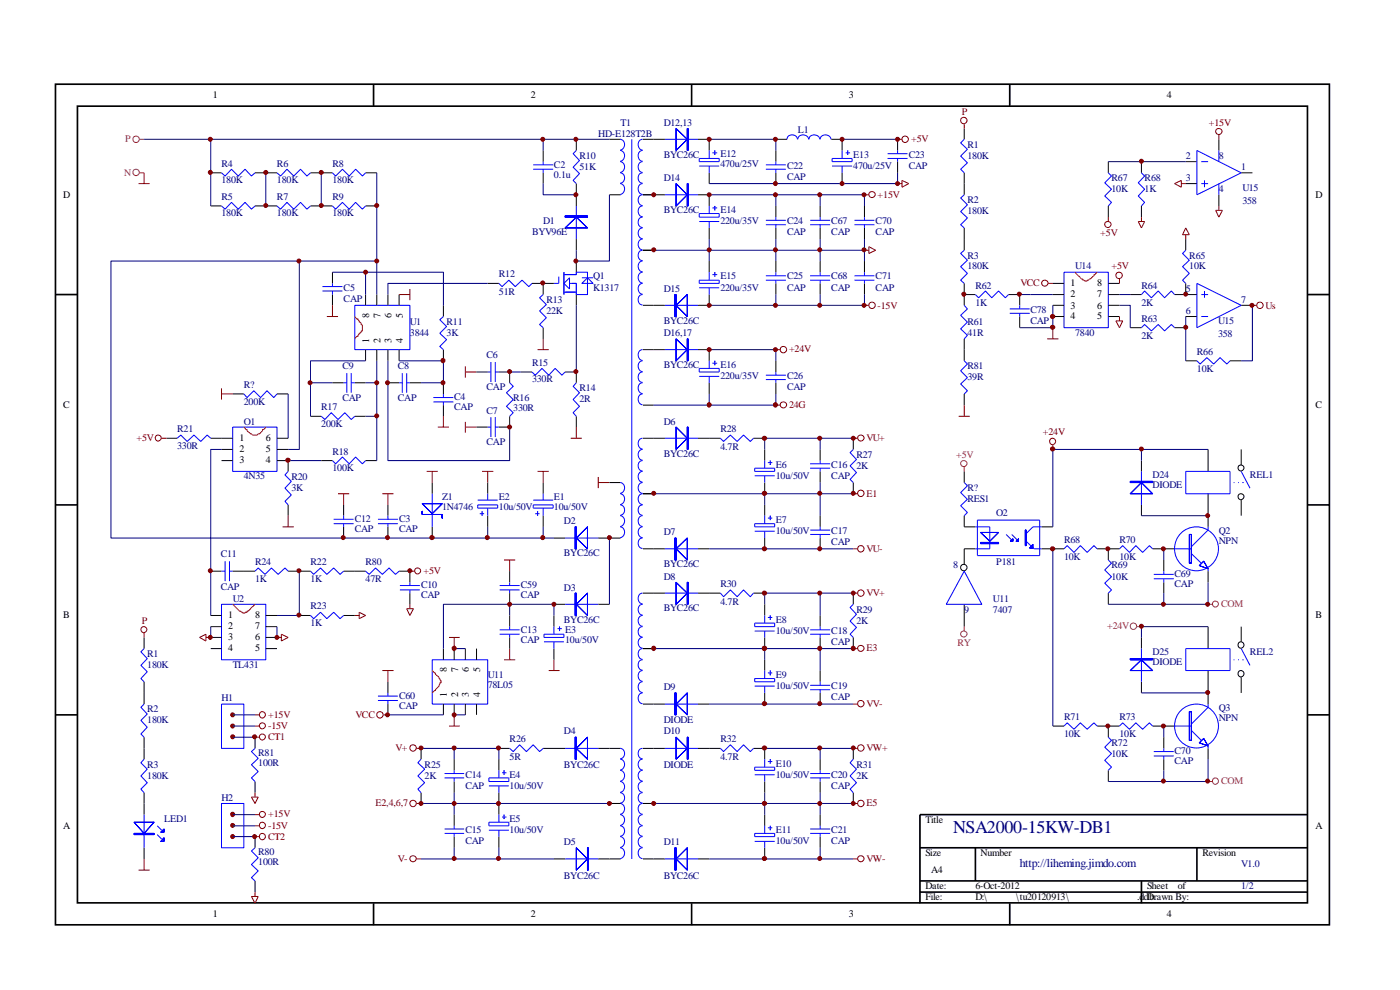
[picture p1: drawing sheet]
<svg xmlns="http://www.w3.org/2000/svg" width="297mm" height="210mm" viewBox="0 0 297 210" stroke-linecap="round" stroke-linejoin="round" font-family="sans-serif">
<defs><g id="words">
<text font-size="3.8" fill="#000080" x="202.2" y="176.6">NSA2000-15KW-DB1</text>
<text font-size="2.5" fill="#000080" x="216.3" y="183.9">http://liheming.jimdo.com</text>
<g font-size="2.1">
<text x="45.1" y="20.8">1</text>
<text x="112.6" y="20.8">2</text>
<text x="180.1" y="20.8">3</text>
<text x="247.6" y="20.8">4</text>
<text x="13.4" y="41.9">D</text>
<text x="279.1" y="41.9">D</text>
<text x="227.1" y="60.7">1</text>
<text x="227.1" y="63.1">2</text>
<text x="227.1" y="65.4">3</text>
<text x="232.7" y="65.4">6</text>
<text x="232.7" y="63.1">7</text>
<text x="232.7" y="60.7">8</text>
<text x="78.3" y="67.4" transform="rotate(-90 78.3 67.4)">8</text>
<text x="80.7" y="67.4" transform="rotate(-90 80.7 67.4)">7</text>
<text x="83.1" y="67.4" transform="rotate(-90 83.1 67.4)">6</text>
<text x="85.4" y="67.4" transform="rotate(-90 85.4 67.4)">5</text>
<text x="227.1" y="67.7">4</text>
<text x="232.7" y="67.7">5</text>
<text x="78.3" y="72.8" transform="rotate(-90 78.3 72.8)">1</text>
<text x="80.7" y="72.8" transform="rotate(-90 80.7 72.8)">2</text>
<text x="83.1" y="72.8" transform="rotate(-90 83.1 72.8)">3</text>
<text x="85.4" y="72.8" transform="rotate(-90 85.4 72.8)">4</text>
<text x="13.4" y="86.5">C</text>
<text x="279.1" y="86.5">C</text>
<text x="50.8" y="93.6">1</text>
<text x="50.8" y="95.9">2</text>
<text x="56.4" y="95.9">5</text>
<text x="56.4" y="93.6">6</text>
<text x="50.8" y="98.3">3</text>
<text x="56.4" y="98.3">4</text>
<text x="13.4" y="131.1">B</text>
<text x="48.4" y="131.1">1</text>
<text x="54.1" y="131.1">8</text>
<text x="279.1" y="131.1">B</text>
<text x="48.4" y="133.5">2</text>
<text x="48.4" y="135.8">3</text>
<text x="54.1" y="135.8">6</text>
<text x="54.1" y="133.5">7</text>
<text x="48.4" y="138.2">4</text>
<text x="54.1" y="138.2">5</text>
<text x="94.8" y="142.5" transform="rotate(-90 94.8 142.5)">8</text>
<text x="97.2" y="142.5" transform="rotate(-90 97.2 142.5)">7</text>
<text x="99.5" y="142.5" transform="rotate(-90 99.5 142.5)">6</text>
<text x="101.9" y="142.5" transform="rotate(-90 101.9 142.5)">5</text>
<text x="94.8" y="147.9" transform="rotate(-90 94.8 147.9)">1</text>
<text x="97.2" y="147.9" transform="rotate(-90 97.2 147.9)">2</text>
<text x="99.5" y="147.9" transform="rotate(-90 99.5 147.9)">3</text>
<text x="101.9" y="147.9" transform="rotate(-90 101.9 147.9)">4</text>
<text x="13.4" y="175.8">A</text>
<text x="196.3" y="174.6">Title</text>
<text x="279.1" y="175.8">A</text>
<text x="196.3" y="181.6">Size</text>
<text x="197.5" y="185.2">A4</text>
<text x="208" y="181.6">Number</text>
<text x="255.1" y="181.6">Revision</text>
<text x="196.3" y="188.6">Date:</text>
<text x="196.3" y="191">File:</text>
<text x="206.9" y="188.6">6-Oct-2012</text>
<text x="206.9" y="191">D:\</text>
<text x="215.6" y="191">\tu20120913\</text>
<text x="241.2" y="191">.ddDrawn By:</text>
<text x="243.3" y="188.6">Sheet</text>
<text x="243.8" y="191">b</text>
<text x="249.9" y="188.6">of</text>
<text x="45.1" y="194.6">1</text>
<text x="112.6" y="194.6">2</text>
<text x="180.1" y="194.6">3</text>
<text x="247.6" y="194.6">4</text>
</g>
<g font-size="2.1" fill="#000080">
<text x="126.9" y="29">HD-E128T2B</text>
<text x="131.7" y="26.7">T1</text>
<text x="140.8" y="26.7">D12,13</text>
<text x="169.2" y="28.1">L1</text>
<text x="47" y="35.4">R4</text>
<text x="58.8" y="35.4">R6</text>
<text x="70.5" y="35.4">R8</text>
<text x="117.5" y="35.6">C2</text>
<text x="122.9" y="33.7">R10</text>
<text x="140.8" y="33.4">BYC26C</text>
<text x="152.8" y="33.3">E12</text>
<text x="152.8" y="35.4">470u/25V</text>
<text x="167" y="35.8">C22</text>
<text x="181" y="33.4">E13</text>
<text x="181" y="35.8">470u/25V</text>
<text x="192.8" y="33.4">C23</text>
<text x="192.8" y="35.8">CAP</text>
<text x="205.2" y="31.3">R1</text>
<text x="205.2" y="33.7">180K</text>
<text x="251.5" y="33.7">2</text>
<text x="258.6" y="33.7">8</text>
<text x="47" y="38.9">180K</text>
<text x="58.8" y="38.9">180K</text>
<text x="70.5" y="38.9">180K</text>
<text x="117.5" y="37.7">0.1u</text>
<text x="122.9" y="36.1">51K</text>
<text x="140.8" y="38.4">D14</text>
<text x="167" y="38.2">CAP</text>
<text x="235.8" y="38.4">R67</text>
<text x="235.8" y="40.7">10K</text>
<text x="242.8" y="38.4">R68</text>
<text x="242.8" y="40.7">1K</text>
<text x="251.5" y="38.4">3</text>
<text x="258.6" y="40.7">4</text>
<text x="263.3" y="36.1">1</text>
<text x="263.6" y="40.6">U15</text>
<text x="47" y="42.4">R5</text>
<text x="47" y="45.9">180K</text>
<text x="58.8" y="42.4">R7</text>
<text x="58.8" y="45.9">180K</text>
<text x="70.5" y="42.4">R9</text>
<text x="70.5" y="45.9">180K</text>
<text x="115.2" y="47.6">D1</text>
<text x="140.8" y="45.2">BYC26C</text>
<text x="152.8" y="45.2">E14</text>
<text x="152.8" y="47.6">220u/35V</text>
<text x="167" y="47.6">C24</text>
<text x="176.4" y="47.6">C67</text>
<text x="185.8" y="47.6">C70</text>
<text x="205.2" y="43.1">R2</text>
<text x="205.2" y="45.5">180K</text>
<text x="263.6" y="43.3">358</text>
<text x="112.9" y="49.9">BYV96E</text>
<text x="167" y="49.9">CAP</text>
<text x="176.4" y="49.9">CAP</text>
<text x="185.8" y="49.9">CAP</text>
<text x="105.8" y="58.8">R12</text>
<text x="125.8" y="59.3">Q1</text>
<text x="152.8" y="59.3">E15</text>
<text x="167" y="59.3">C25</text>
<text x="176.4" y="59.3">C68</text>
<text x="185.8" y="59.3">C71</text>
<text x="205.2" y="54.9">R3</text>
<text x="205.2" y="57.1">180K</text>
<text x="228.1" y="57.1">U14</text>
<text x="252.3" y="54.9">R65</text>
<text x="252.3" y="57.1">10K</text>
<text x="72.9" y="61.6">C5</text>
<text x="72.9" y="64">CAP</text>
<text x="105.8" y="62.6">51R</text>
<text x="115.9" y="64.3">R13</text>
<text x="125.8" y="61.6">K1317</text>
<text x="140.8" y="61.9">D15</text>
<text x="152.8" y="61.6">220u/35V</text>
<text x="167" y="61.6">CAP</text>
<text x="176.4" y="61.6">CAP</text>
<text x="185.8" y="61.6">CAP</text>
<text x="206.9" y="61.2">R62</text>
<text x="206.9" y="64.9">1K</text>
<text x="242.1" y="61.2">R64</text>
<text x="242.1" y="64.9">2K</text>
<text x="251.5" y="61.9">5</text>
<text x="263.3" y="64.3">7</text>
<text x="87" y="68.9">U1</text>
<text x="87" y="71.3">3844</text>
<text x="94.7" y="68.9">R11</text>
<text x="94.7" y="71.3">3K</text>
<text x="115.9" y="66.5">22K</text>
<text x="140.8" y="68.7">BYC26C</text>
<text x="140.8" y="71.3">D16,17</text>
<text x="205.2" y="68.9">R61</text>
<text x="205.2" y="71.3">41R</text>
<text x="218.6" y="66.4">C78</text>
<text x="218.6" y="68.7">CAP</text>
<text x="228.1" y="71.3">7840</text>
<text x="242.1" y="68.2">R63</text>
<text x="242.1" y="72">2K</text>
<text x="251.5" y="66.5">6</text>
<text x="258.4" y="68.7">U15</text>
<text x="258.4" y="71.5">358</text>
<text x="103.2" y="75.9">C6</text>
<text x="112.9" y="77.6">R15</text>
<text x="253.9" y="75.3">R66</text>
<text x="51.7" y="82.3">R?</text>
<text x="72.6" y="78.3">C9</text>
<text x="84.4" y="78.3">C8</text>
<text x="103.2" y="82.8">CAP</text>
<text x="112.9" y="81.1">330R</text>
<text x="122.9" y="83">R14</text>
<text x="140.8" y="78.1">BYC26C</text>
<text x="152.8" y="78.1">E16</text>
<text x="152.8" y="80.4">220u/35V</text>
<text x="167" y="80.4">C26</text>
<text x="167" y="82.8">CAP</text>
<text x="205.2" y="78.3">R81</text>
<text x="205.2" y="80.7">39R</text>
<text x="253.9" y="79">10K</text>
<text x="51.7" y="85.9">200K</text>
<text x="68.2" y="87">R17</text>
<text x="72.6" y="85.1">CAP</text>
<text x="84.4" y="85.1">CAP</text>
<text x="96.4" y="84.9">C4</text>
<text x="96.4" y="87">CAP</text>
<text x="103.2" y="87.7">C7</text>
<text x="108.9" y="85.1">R16</text>
<text x="108.9" y="87.2">330R</text>
<text x="122.9" y="85.3">2R</text>
<text x="37.6" y="91.7">R21</text>
<text x="37.6" y="95.2">330R</text>
<text x="51.7" y="90.1">O1</text>
<text x="68.2" y="90.5">200K</text>
<text x="103.2" y="94.5">CAP</text>
<text x="140.8" y="90.1">D6</text>
<text x="152.8" y="91.7">R28</text>
<text x="152.8" y="95.4">4.7R</text>
<text x="51.7" y="101.6">4N35</text>
<text x="61.8" y="101.8">R20</text>
<text x="70.5" y="96.4">R18</text>
<text x="70.5" y="99.9">100K</text>
<text x="140.8" y="96.9">BYC26C</text>
<text x="164.6" y="99.2">E6</text>
<text x="164.6" y="101.6">10u/50V</text>
<text x="176.4" y="99.2">C16</text>
<text x="176.4" y="101.6">CAP</text>
<text x="181.7" y="97.1">R27</text>
<text x="181.7" y="99.5">2K</text>
<text x="244.5" y="101.3">D24</text>
<text x="265.2" y="101.3">REL1</text>
<text x="61.8" y="104.1">3K</text>
<text x="93.8" y="106">Z1</text>
<text x="105.8" y="106">E2</text>
<text x="117.5" y="106">E1</text>
<text x="205.2" y="104.1">R?</text>
<text x="205.2" y="106.5">RES1</text>
<text x="244.5" y="103.5">DIODE</text>
<text x="75.3" y="110.7">C12</text>
<text x="75.3" y="112.9">CAP</text>
<text x="84.7" y="110.7">C3</text>
<text x="84.7" y="112.9">CAP</text>
<text x="93.8" y="108.1">1N4746</text>
<text x="105.8" y="108.1">10u/50V</text>
<text x="117.5" y="108.1">10u/50V</text>
<text x="119.6" y="111.2">D2</text>
<text x="140.8" y="113.5">D7</text>
<text x="164.6" y="110.9">E7</text>
<text x="164.6" y="113.3">10u/50V</text>
<text x="176.4" y="113.3">C17</text>
<text x="211.3" y="109.6">O2</text>
<text x="258.6" y="113.3">Q2</text>
<text x="46.8" y="118.2">C11</text>
<text x="54.1" y="119.9">R24</text>
<text x="65.9" y="119.9">R22</text>
<text x="77.6" y="119.9">R80</text>
<text x="119.6" y="118">BYC26C</text>
<text x="176.4" y="115.7">CAP</text>
<text x="211.3" y="119.9">P181</text>
<text x="225.7" y="115.1">R68</text>
<text x="225.7" y="118.7">10K</text>
<text x="237.5" y="115.1">R70</text>
<text x="237.5" y="118.7">10K</text>
<text x="258.6" y="115.4">NPN</text>
<text x="46.8" y="125.1">CAP</text>
<text x="54.1" y="123.4">1K</text>
<text x="65.9" y="123.4">1K</text>
<text x="77.6" y="123.4">47R</text>
<text x="89.3" y="124.8">C10</text>
<text x="110.5" y="124.8">C59</text>
<text x="119.6" y="125.3">D3</text>
<text x="140.8" y="120.3">BYC26C</text>
<text x="140.8" y="122.9">D8</text>
<text x="152.8" y="124.5">R30</text>
<text x="202.2" y="120.6">8</text>
<text x="235.8" y="120.6">R69</text>
<text x="235.8" y="122.9">10K</text>
<text x="249.2" y="122.4">C69</text>
<text x="249.2" y="124.5">CAP</text>
<text x="49.4" y="127.6">U2</text>
<text x="65.9" y="129.3">R23</text>
<text x="89.3" y="126.9">CAP</text>
<text x="110.5" y="126.9">CAP</text>
<text x="140.8" y="129.7">BYC26C</text>
<text x="152.8" y="128.4">4.7R</text>
<text x="181.7" y="130">R29</text>
<text x="204.6" y="130">9</text>
<text x="210.7" y="127.6">U11</text>
<text x="210.7" y="130">7407</text>
<text x="65.9" y="132.8">1K</text>
<text x="110.5" y="134.2">C13</text>
<text x="110.5" y="136.3">CAP</text>
<text x="119.6" y="132.1">BYC26C</text>
<text x="119.9" y="134.2">E3</text>
<text x="119.9" y="136.3">10u/50V</text>
<text x="164.6" y="132.1">E8</text>
<text x="164.6" y="134.5">10u/50V</text>
<text x="176.4" y="134.5">C18</text>
<text x="176.4" y="136.8">CAP</text>
<text x="181.7" y="132.3">2K</text>
<text x="31.2" y="139.4">R1</text>
<text x="31.2" y="141.7">180K</text>
<text x="49.4" y="141.7">TL431</text>
<text x="103.5" y="143.8">U11</text>
<text x="164.6" y="143.8">E9</text>
<text x="244.5" y="138.9">D25</text>
<text x="244.5" y="141">DIODE</text>
<text x="265.2" y="138.9">REL2</text>
<text x="47" y="148.8">H1</text>
<text x="84.7" y="148.3">C60</text>
<text x="103.5" y="146">78L05</text>
<text x="140.8" y="146.4">D9</text>
<text x="164.6" y="146.1">10u/50V</text>
<text x="176.4" y="146.1">C19</text>
<text x="176.4" y="148.5">CAP</text>
<text x="31.2" y="151.1">R2</text>
<text x="31.2" y="153.4">180K</text>
<text x="84.7" y="150.4">CAP</text>
<text x="119.6" y="155.8">D4</text>
<text x="140.8" y="153.4">DIODE</text>
<text x="140.8" y="155.8">D10</text>
<text x="225.7" y="152.7">R71</text>
<text x="237.5" y="152.7">R73</text>
<text x="258.6" y="150.9">Q3</text>
<text x="258.6" y="153">NPN</text>
<text x="54.8" y="160.3">R81</text>
<text x="108.1" y="157.5">R26</text>
<text x="108.1" y="161.2">5R</text>
<text x="152.8" y="157.5">R32</text>
<text x="152.8" y="161.2">4.7R</text>
<text x="225.7" y="156.3">10K</text>
<text x="235.8" y="158.2">R72</text>
<text x="235.8" y="160.5">10K</text>
<text x="237.5" y="156.3">10K</text>
<text x="249.2" y="160">C70</text>
<text x="31.2" y="162.8">R3</text>
<text x="31.2" y="165.2">180K</text>
<text x="54.8" y="162.4">100R</text>
<text x="90.1" y="162.8">R25</text>
<text x="90.1" y="165.2">2K</text>
<text x="98.7" y="164.9">C14</text>
<text x="98.7" y="167.3">CAP</text>
<text x="108.1" y="164.9">E4</text>
<text x="108.1" y="167.3">10u/50V</text>
<text x="119.6" y="162.8">BYC26C</text>
<text x="140.8" y="162.8">DIODE</text>
<text x="164.6" y="162.6">E10</text>
<text x="164.6" y="164.9">10u/50V</text>
<text x="176.4" y="164.9">C20</text>
<text x="176.4" y="167.3">CAP</text>
<text x="181.7" y="162.8">R31</text>
<text x="181.7" y="165.2">2K</text>
<text x="249.2" y="162.1">CAP</text>
<text x="47" y="169.9">H2</text>
<text x="34.8" y="174.3">LED1</text>
<text x="98.7" y="176.7">C15</text>
<text x="98.7" y="179.1">CAP</text>
<text x="108.1" y="174.3">E5</text>
<text x="108.1" y="176.7">10u/50V</text>
<text x="119.6" y="179.2">D5</text>
<text x="140.8" y="179.2">D11</text>
<text x="164.6" y="176.7">E11</text>
<text x="164.6" y="179.1">10u/50V</text>
<text x="176.4" y="176.7">C21</text>
<text x="176.4" y="179.1">CAP</text>
<text x="54.8" y="181.4">R80</text>
<text x="54.8" y="183.5">100R</text>
<text x="263.3" y="184">V1.0</text>
<text x="119.6" y="186.4">BYC26C</text>
<text x="140.8" y="186.4">BYC26C</text>
<text x="263.3" y="188.6">1/2</text>
</g>
<g font-size="2.1" fill="#800000">
<text x="204" y="24.3">P</text>
<text x="256.5" y="26.7">+15V</text>
<text x="193.3" y="30.2">+5V</text>
<text x="186.2" y="41.9">+15V</text>
<text x="233.4" y="50.1">+5V</text>
<text x="235.8" y="57.1">+5V</text>
<text x="186.2" y="65.4">-15V</text>
<text x="216.5" y="60.7">VCC</text>
<text x="268.5" y="65.4">Us</text>
<text x="167.4" y="74.8">+24V</text>
<text x="167.4" y="86.5">24G</text>
<text x="29" y="93.6">+5V</text>
<text x="183.8" y="93.6">VU+</text>
<text x="221.2" y="92.4">+24V</text>
<text x="183.8" y="105.3">E1</text>
<text x="183.8" y="117.1">VU-</text>
<text x="89.8" y="121.8">+5V</text>
<text x="183.8" y="126.5">VV+</text>
<text x="30.1" y="132.3">P</text>
<text x="183.8" y="138.2">E3</text>
<text x="183.8" y="149.9">VV-</text>
<text x="56.9" y="152.3">+15V</text>
<text x="56.9" y="154.6">-15V</text>
<text x="75.4" y="152.3">VCC</text>
<text x="56.9" y="157">CT1</text>
<text x="83.9" y="159.3">V+</text>
<text x="183.8" y="159.3">VW+</text>
<text x="56.9" y="173.4">+15V</text>
<text x="79.7" y="171">E2,4,6,7</text>
<text x="183.8" y="171">E5</text>
<text x="56.9" y="175.8">-15V</text>
<text x="56.9" y="178.1">CT2</text>
<text x="84.4" y="182.8">V-</text>
<text x="183.8" y="182.8">VW-</text>
</g>
<g font-size="2.1" fill="#a1006a">
<text x="26.6" y="30.2">P</text>
<text x="26.3" y="37.3">N</text>
<text x="202.9" y="97.1">+5V</text>
<text x="259.1" y="128.8">COM</text>
<text x="203.1" y="137">RY</text>
<text x="234.9" y="133.5">+24V</text>
<text x="259.1" y="166.4">COM</text>
</g>
</g></defs>
<g fill="none" stroke="#000" stroke-width=".35">
<path d="M11.8 17.9h270.2v178.3h-270.2zM79.2 17.9v4.6M146.7 17.9v4.6M214.2 17.9v4.6M16.4 22.5h261v169h-261zM11.8 62.5h4.6M277.5 62.5h4.6M11.8 107.1h4.6M277.5 107.1h4.6M11.8 151.6h4.6M277.5 151.6h4.6M195.2 179.8h82.3"/>
<path d="M206.9 179.8v7.1M253.9 179.8v7.1M277.5 172.8h-82.3v18.8M79.2 191.6v4.7M146.7 191.6v4.7M195.2 186.9h82.3M195.2 189.2h82.3M214.2 191.6v4.7M242.1 186.9v4.7"/>
</g>
<g fill="none" stroke="#000" stroke-width=".21">
<path d="M44.7 36.7h2.3M54.1 36.7h4.7M65.9 36.7h4.6M77.6 36.7h2.3M115.2 31.9v2.4M115.2 36.7v2.2M122.3 29.5v2.4M122.3 38.9v4.8M129.3 29.5h2.4M136.4 29.5h4.7M148.1 29.5h2.4v2.4M150.5 36.7v2.2"/>
<path d="M164.6 29.5h2.4M164.6 31.9v2.4M164.6 36.7v2.2M176.4 29.5h2.2v2.4M178.6 36.7v2.2M190.4 29.5v2.4M190.4 34.3v2.4M204.6 27.3v2.2M204.6 36.7v4.6M235.1 34.3v2.4M242.1 34.3v2.4M251.5 34.3h2.4"/>
<path d="M251.5 38.9h2.4M258.6 29.5v2.4M263.3 36.7h2.4M44.7 43.7h2.3M54.1 43.7h4.7M65.9 43.7h4.6M70.5 57.7v2.4M77.6 43.7h2.3M122.3 50.7v2.4M122.3 55.4v2.3M129.3 41.3h2.4M136.4 41.3h4.7"/>
<path d="M136.4 53.1h2.3M148.1 41.3h2.4v2.4M150.5 48.3v2.4M150.5 55.4v2.3M164.6 43.7v2.4M164.6 48.3v2.4M164.6 55.4v2.3M174 43.7v2.4M174 48.3v2.4M174 55.4v2.3M183.4 43.7v2.4M183.4 48.3v2.4"/>
<path d="M183.4 55.4v2.3M204.6 48.3v4.8M235.1 43.7v2.4M242.1 43.7v2.4M251.5 50.7v2.4M258.6 41.3v2.4M70.5 62.5v2.3M77.6 62.5v2.3M77.6 74.2v2.3M79.9 62.5v2.3M79.9 74.2v2.3M82.3 62.5v2.3"/>
<path d="M82.3 74.2v2.3M84.7 62.5v2.3M84.7 74.2v2.3M94.1 64.8v2.3M94.1 74.2v2.3M101.1 78.9h2.4M103.5 60.1h2.3M105.8 78.9h2.3v2.3M110.5 78.9h2.4M112.9 60.1h4.6M115.2 60.1v2.4M115.2 69.5v2.4"/>
<path d="M119.9 78.9h2.4v2.3M122.3 62.5v2.3M136.4 64.8h4.7M136.4 74.2h4.7M148.1 74.2h2.4v2.3M150.5 62.5v2.3h-2.4M164.6 60.1v2.4M164.6 76.5v2.4M174 60.1v2.4M183.4 60.1v2.4M204.6 62.5h2.3M204.6 60.1v4.7"/>
<path d="M204.6 71.9v4.6M214 62.5h2.3v2.3M216.3 67.1v2.4M223.4 64.8h2.3M223.4 60.1h2.3M223.4 62.5h2.3M223.4 67.1h2.3M235.1 64.8h2.4M235.1 60.1h2.4M235.1 62.5h2.4M235.1 67.1h2.4M239.8 62.5h2.3"/>
<path d="M239.8 69.5h2.3M249.2 62.5h4.7M249.2 69.5h2.3M251.5 67.1h2.4M251.5 60.1v2.4M251.5 76.5h2.4M260.9 76.5h2.4M263.3 64.8h2.4M35.3 93h2.3M44.7 93h4.7M47 97.7h2.4M47 95.3h2.4"/>
<path d="M49.4 83.6h2.3M58.8 93h2.3M58.8 97.7h2.3v2.3M58.8 83.6h2.3M58.8 95.3h2.3M65.9 88.3h2.3M68.2 97.7h2.3M70.5 81.2h2.4M75.3 88.3h2.3M75.3 81.2h2.3M77.6 97.7h2.3M82.3 81.2h2.4"/>
<path d="M87 81.2h2.3M94.1 81.2v2.4M94.1 85.9v2.4M101.1 90.6h2.4M108.1 88.3v2.3h-2.3M122.3 88.3v2.3M136.4 85.9h2.3M136.4 93h4.7M148.1 93h4.7M150.5 81.2v2.4M159.9 93h2.3M162.2 95.3v2.4"/>
<path d="M164.6 81.2v2.4M174 95.3v2.4M174 100v2.4M181 93v2.3M204.6 83.6v2.3M204.6 100v2.4M242.1 97.7v2.3M256.3 95.3v4.7M263.3 95.3v3.3M61.1 107.1v2.3M72.9 107.1v2.3M72.9 111.8v2.3"/>
<path d="M82.3 107.1v2.3M82.3 111.8v2.3M91.7 102.4v2.3M91.7 111.8v2.3M103.5 102.4v2.3M103.5 109.4v2.4M115.2 102.4v2.3M115.2 109.4v2.4M117.5 114.1h2.4M126.9 114.1h4.8M129.3 102.4h2.4M136.4 104.7h2.3"/>
<path d="M136.4 116.4h4.7M148.1 116.4h2.4M162.2 102.4v2.3M162.2 107.1v2.3M162.2 114.1v2.3M174 109.4v2.4M174 114.1v2.3M181 102.4v2.3M204.6 109.4v2.4h2.3M206.9 116.4h-2.3v3.3M221 116.4h4.7M221 111.8h2.4"/>
<path d="M232.7 116.4h4.8M235.1 116.4v2.4M242.1 107.1v2.3M244.5 116.4h4.7M246.9 118.8v2.4M256.3 104.7v7.1M263.3 106.1v3.3M30.6 135.2v2.4M44.7 137.6h2.3M44.7 121.2h2.3M44.7 130.6h2.3M44.7 132.9h2.3"/>
<path d="M44.7 135.2h2.3M49.4 121.2h4.7M56.4 137.6h2.4M56.4 130.6h2.4M56.4 132.9h2.4M56.4 135.2h2.4M61.1 121.2h4.8M63.5 130.6h2.4M72.9 121.2h4.7M72.9 130.6h2.4M84.7 121.2h2.3v2.3M87 125.8v2.4"/>
<path d="M94.1 137.6v2.4M96.4 137.6v2.4M98.7 137.6v2.4M101.1 137.6v2.4M108.1 121.2v2.3M108.1 125.8v2.4M108.1 130.6v2.3M108.1 135.2v2.4M117.5 128.2h2.4M117.5 130.6v2.3M117.5 137.6v2.4M126.9 128.2h2.4"/>
<path d="M136.4 137.6h2.3M136.4 125.8h4.7M148.1 125.8h4.7M159.9 125.8h2.3M162.2 128.2v2.4M162.2 135.2v2.4M162.2 140v2.2M174 130.6v2.3M174 135.2v2.4M181 125.8v2.4M181 135.2v2.4M204.6 128.2v4.7"/>
<path d="M235.1 125.8v2.4M242.1 135.2v2.4M246.9 123.5v2.3M256.3 121.2v2.3M256.3 132.9v4.7M263.3 132.9v3.2M30.6 144.6v4.8M30.6 156.4v4.6M54.1 156.4v2.3M82.3 144.6v2.4M82.3 149.4v2.2M89.3 158.7v2.3"/>
<path d="M94.1 149.4v2.2M96.4 149.4v2.2M98.7 149.4v2.2M101.1 149.4v2.2M105.8 158.7h2.3M115.2 158.7h4.7M126.9 158.7h4.8M136.4 149.4h4.7M136.4 158.7h4.7M148.1 149.4h2.4M148.1 158.7h4.7M159.9 158.7h2.3v2.3"/>
<path d="M162.2 147v2.4M174 142.2v2.4M174 147v2.4M181 158.7v2.3M223.4 154h2.3M232.7 154h4.8M235.1 154v2.4M242.1 144.6v2.4M244.5 154h4.7M246.9 156.4v2.3M256.3 142.2v7.2M256.3 158.7v2.3"/>
<path d="M263.3 143.7v3.3M30.6 168.1v4.7M30.6 179.8v2.4M54.1 165.8v2.3M54.1 177.5v2.3M89.3 168.1v2.3M96.4 161v2.4M96.4 165.8v2.3M96.4 172.8v2.4M96.4 177.5v2.3M105.8 161v2.4M105.8 168.1v4.7"/>
<path d="M105.8 177.5v2.3M129.3 170.4h2.4M136.4 170.4h2.3M162.2 165.8v2.3M162.2 172.8v2.4M162.2 179.8v2.4M174 161v2.4M174 165.8v2.3M174 172.8v2.4M174 177.5v2.3M181 168.1v2.3M235.1 163.4v2.4"/>
<path d="M246.9 161v2.4M54.1 186.9v2.3M117.5 182.2h2.4M126.9 182.2h4.8M136.4 182.2h4.7M148.1 182.2h2.4"/>
<circle cx="263.3" cy="99.3" r=".64"/>
<circle cx="263.3" cy="105.4" r=".64"/>
<circle cx="204.5" cy="120.4" r=".68"/>
<circle cx="263.2" cy="136.8" r=".66"/>
<circle cx="263.2" cy="142.9" r=".66"/>
</g>
<g fill="none" stroke="#00f" stroke-width=".21">
<path d="M47 36.7l.8 .6 1.3-1.4 1.4 1.4 1.5-1.4 1.3 1.4 .8-.6M58.8 36.7l.7 .6 1.4-1.4 1.4 1.4 1.5-1.4 1.3 1.4 .8-.6M70.5 36.7l.7 .6 1.4-1.4 1.5 1.4 1.3-1.4 1.5 1.4 .7-.6M113.1 35h4.2M113.1 35.9h4.2M115.2 34.3v.7M115.2 35.9v.8M122.3 31.9l-.7 .7 1.3 1.4-1.3 1.5 1.3 1.3-1.3 1.5 .7 .6M131.6 31.9a1.17 1.17 0 0 1 .9 1.2 1.17 1.17 0 0 1-.9 1.1M131.6 34.3a1.17 1.17 0 0 1 .9 1.1 1.17 1.17 0 0 1-.9 1.2M131.6 36.7a1.11 1.11 0 0 1 .9 1.1 1.11 1.11 0 0 1-.9 1.1M131.6 29.5a1.17 1.17 0 0 1 .9 1.2 1.17 1.17 0 0 1-.9 1.1"/>
<path d="M131.6 38.9a1.17 1.17 0 0 1 .9 1.2 1.17 1.17 0 0 1-.9 1.1M134 29.5v152.7M136.3 36.7a1.12 1.12 0 0 0-.9 1.1 1.12 1.12 0 0 0 .9 1.1M136.3 34.3a1.17 1.17 0 0 0-.9 1.1 1.17 1.17 0 0 0 .9 1.2M136.3 31.9a1.17 1.17 0 0 0-.9 1.2 1.17 1.17 0 0 0 .9 1.1M136.3 38.9a1.17 1.17 0 0 0-.9 1.2 1.17 1.17 0 0 0 .9 1.1M136.3 29.5a1.17 1.17 0 0 0-.9 1.2 1.17 1.17 0 0 0 .9 1.1M141.1 29.5h7M148.3 33.6h4.3v.7h-4.3zM148.3 35.2h4.3M150.5 31.9v1.7M150.5 35.2v1.5"/>
<path d="M151.1 32.4h1M151.6 31.9v1M162.5 35h4.2M162.5 35.9h4.2M164.6 34.3v.7M164.6 35.9v.8M167 29.5a1.12 1.12 0 0 1 1.1-.9 1.12 1.12 0 0 1 1.1 .9M169.2 29.5a1.17 1.17 0 0 1 1.2-.9 1.17 1.17 0 0 1 1.1 .9M171.6 29.5a1.17 1.17 0 0 1 1.2-.9 1.17 1.17 0 0 1 1.1 .9M174 29.5a1.17 1.17 0 0 1 1.1-.9 1.17 1.17 0 0 1 1.2 .9M176.5 35.2h4.3M176.5 33.6h4.3v.7h-4.3z"/>
<path d="M178.6 31.9v1.7M178.6 35.2v1.5M179.4 32.4h.9M179.8 31.9v1M188.3 33.6h4.2M188.3 32.6h4.2M190.4 31.9v.7M190.4 33.6v.7M204.6 29.5l-.8 .8 1.4 1.4-1.4 1.4 1.4 1.4-1.4 1.4 .8 .8M235.1 36.7l.7 .6-1.4 1.5 1.4 1.3-1.4 1.5 1.4 1.3-.7 .8M242.1 36.7l.7 .6-1.3 1.5 1.3 1.3-1.3 1.5 1.3 1.3-.7 .8M253.9 31.9l9.4 4.8-9.4 4.6z"/>
<path d="M254.8 34.3h1.5M254.8 38.9h1.5M255.5 38.3v1.4M258.6 31.9v2.4M258.6 38.9v2.4M47 43.7l.8 .7 1.3-1.5 1.4 1.5 1.5-1.5 1.3 1.5 .8-.7M58.8 43.7l.7 .7 1.4-1.5 1.4 1.5 1.5-1.5 1.3 1.5 .8-.7M70.5 43.7l.7 .7 1.4-1.5 1.5 1.5 1.3-1.5 1.5 1.5 .7-.7M118.5 58.7v1.4h-1M119.6 58.3h2.7v-.6h2.3v4.8h-2.3v-2.4h-1.5M119.6 57.7v4.8M122.3 43.7v7"/>
<path d="M123.4 58.9h2.4M136.3 48.3a1.17 1.17 0 0 0-.9 1.2 1.17 1.17 0 0 0 .9 1.1M136.3 46.1a1.12 1.12 0 0 0-.9 1.1 1.12 1.12 0 0 0 .9 1.1M136.3 43.7a1.17 1.17 0 0 0-.9 1.1 1.17 1.17 0 0 0 .9 1.2M136.3 50.7a1.17 1.17 0 0 0-.9 1.2 1.17 1.17 0 0 0 .9 1.1M136.3 41.3a1.17 1.17 0 0 0-.9 1.2 1.17 1.17 0 0 0 .9 1.1M136.3 57.7a1.17 1.17 0 0 0-.9 1.2 1.17 1.17 0 0 0 .9 1.1M136.3 55.4a1.17 1.17 0 0 0-.9 1.1 1.17 1.17 0 0 0 .9 1.2M136.3 53.1a1.12 1.12 0 0 0-.9 1.1 1.12 1.12 0 0 0 .9 1.1M141.1 41.3h7M148.3 59.4h4.3v.7h-4.3zM148.3 45.3h4.3v.8h-4.3z"/>
<path d="M148.3 47h4.3M150.5 43.7v1.6M150.5 47v1.3M150.5 57.7v1.7M151.1 58.3h1M151.1 44.1h1M151.6 43.7v.9M151.6 57.7v1M162.5 59.4h4.2M162.5 46.7h4.2M162.5 47.7h4.2M162.5 58.5h4.2"/>
<path d="M164.6 46.1v.6M164.6 47.7v.6M164.6 57.7v.8M164.6 59.4v.7M171.9 59.4h4.2M171.9 46.7h4.2M171.9 47.7h4.2M171.9 58.5h4.2M174 46.1v.6M174 47.7v.6M174 57.7v.8M174 59.4v.7"/>
<path d="M181.3 59.4h4.2M181.3 46.7h4.2M181.3 47.7h4.2M181.3 58.5h4.2M183.4 46.1v.6M183.4 47.7v.6M183.4 57.7v.8M183.4 59.4v.7M204.6 41.3l-.8 .7 1.4 1.4-1.4 1.5 1.4 1.3-1.4 1.5 .8 .6M204.6 53.1l-.8 .7 1.4 1.4-1.4 1.4 1.4 1.4-1.4 1.4 .8 .7M225.7 57.7h9.4v11.8h-9.4zM251.5 53.1l-.6 .7 1.4 1.4-1.4 1.4 1.4 1.4-1.4 1.4 .6 .7"/>
<path d="M68.4 60.8h4.2M68.4 61.7h4.2M70.5 60.1v.7M70.5 61.7v.8M73.6 79.2v4.1M74.5 79.2v4.1M75.3 64.8h11.7v9.4h-11.7zM85.3 79.2v4.1M86.3 79.2v4.1M94.1 67.1l-.8 .7 1.4 1.5-1.4 1.4 1.4 1.4-1.4 1.4 .8 .7M103.5 78.9h.6M104.1 76.8v4.2"/>
<path d="M105.1 78.9h.7M105.1 76.8v4.2M105.8 60.1l.7 .7 1.4-1.4 1.4 1.4 1.4-1.4 1.5 1.4 .7-.7M112.9 78.9l.6 .7 1.5-1.5 1.4 1.5 1.4-1.5 1.4 1.5 .7-.7M115.2 62.5l-.7 .7 1.4 1.4-1.4 1.4 1.4 1.4-1.4 1.4 .7 .7M119.6 62h2.7M119.6 60.1l1.2-1.2v2.4zM123.4 60.1l1.2-1.2 1.2 1.2zM136.3 60.1a1.17 1.17 0 0 0-.9 1.2 1.17 1.17 0 0 0 .9 1.1M136.3 62.5a1.12 1.12 0 0 0-.9 1.1 1.12 1.12 0 0 0 .9 1.1M136.3 78.9a1.12 1.12 0 0 0-.9 1.1 1.12 1.12 0 0 0 .9 1.1M136.3 76.5a1.17 1.17 0 0 0-.9 1.2 1.17 1.17 0 0 0 .9 1.1"/>
<path d="M136.3 74.2a1.17 1.17 0 0 0-.9 1.1 1.17 1.17 0 0 0 .9 1.2M141.1 64.8h7M141.1 74.2h7M148.3 78.1h4.3v.8h-4.3zM148.3 61h4.3M148.3 79.8h4.3M150.5 61v1.5M150.5 76.5v1.6M150.5 79.8v1.4M151.1 77h1M151.6 76.5v1M162.5 79.6h4.2"/>
<path d="M164.6 78.9v.7M204.6 64.8l.6 .7-1.4 1.4 1.4 1.4-1.4 1.5 1.4 1.3-.6 .8M204.6 76.5l.6 .7-1.4 1.5 1.4 1.4-1.4 1.3 1.4 1.5-.6 .7M206.9 62.5l.7 .7 1.4-1.5 1.4 1.5 1.4-1.5 1.5 1.5 .7-.7M214.2 65.5h4.2M214.2 66.5h4.2M216.3 64.8v.7M216.3 66.5v.6M242.1 62.5l.7-.8 1.5 1.5 1.4-1.5 1.4 1.5 1.4-1.5 .7 .8M242.1 69.5l.7-.7 1.5 1.4 1.4-1.4 1.4 1.4 1.4-1.4 .7 .7M253.9 76.5l.7 .7 1.4-1.3 1.5 1.3 1.3-1.3 1.5 1.3 .6-.7M253.9 60.1l9.4 4.7-9.4 4.7z"/>
<path d="M254.8 67.1h1.5M254.8 62.5h1.5M255.5 61.7v1.5M37.6 93l.8-.7 1.3 1.3 1.4-1.3 1.5 1.3 1.3-1.3 .8 .7M49.4 90.6h9.4v9.4h-9.4zM51.7 83.6l.7 .7 1.4-1.4 1.5 1.4 1.3-1.4 1.5 1.4 .7-.7M61.1 100l-.6 .8 1.3 1.3-1.3 1.4 1.3 1.5-1.3 1.3 .6 .8M68.2 88.3l.7 .7 1.4-1.5 1.4 1.5 1.5-1.5 1.3 1.5 .8-.7M70.5 97.7l.7 .7 1.4-1.5 1.5 1.5 1.3-1.5 1.5 1.5 .7-.7M72.9 81.2h.7M74.5 81.2h.8M84.7 81.2h.6"/>
<path d="M86.3 81.2h.7M91.9 84.3h4.3M91.9 85.3h4.3M94.1 83.6v.7M94.1 85.3v.6M103.5 90.6h.6M104.1 88.5v4.2M105.1 88.5v4.2M105.1 90.6h.7M108.1 81.2l.8 .8-1.5 1.3 1.5 1.5-1.5 1.4 1.5 1.3-.8 .8M122.3 81.2l-.7 .8 1.3 1.3-1.3 1.5 1.3 1.4-1.3 1.3 .7 .8M136.3 81.2a1.17 1.17 0 0 0-.9 1.1 1.17 1.17 0 0 0 .9 1.2"/>
<path d="M136.3 83.6a1.17 1.17 0 0 0-.9 1.1 1.17 1.17 0 0 0 .9 1.2M136.3 100a1.17 1.17 0 0 0-.9 1.1 1.17 1.17 0 0 0 .9 1.2M136.3 97.7a1.12 1.12 0 0 0-.9 1.1 1.12 1.12 0 0 0 .9 1.1M136.3 95.3a1.17 1.17 0 0 0-.9 1.2 1.17 1.17 0 0 0 .9 1.1M136.3 93a1.17 1.17 0 0 0-.9 1.1 1.17 1.17 0 0 0 .9 1.1M141.1 93h7M152.8 93l.7 .6 1.4-1.3 1.5 1.3 1.3-1.3 1.5 1.3 .7-.6M160.1 99.3h4.2v.7h-4.2zM162.2 97.7v1.6M162.5 80.5h4.2M162.9 98.1h.9M163.4 97.7v.9"/>
<path d="M164.6 80.5v.7M171.9 99.3h4.2M171.9 98.4h4.2M174 97.7v.7M174 99.3v.7M181 95.3l-.7 .7 1.4 1.5-1.4 1.3 1.4 1.4-1.4 1.5 .7 .7M242.1 100v7.1M251.5 100h9.4v4.7h-9.4zM263.3 100l1.9 3.5M47.8 119v4.3M48.7 119v4.3M70.8 110.2h4.2"/>
<path d="M70.8 111.1h4.2M72.9 109.4v.8M72.9 111.1v.7M80.2 110.2h4.2M80.2 111.1h4.2M82.3 109.4v.8M82.3 111.1v.7M91.7 104.7v7.1M101.3 106.1h4.3M101.3 107.1h4.3v.7h-4.3zM101.8 109h.9M102.3 108.5v.9"/>
<path d="M103.5 104.7v1.4M103.5 107.8v1.6M113.1 107.1h4.2v.7h-4.2zM113.1 106.1h4.2M113.5 109h1M114 108.5v.9M115.2 104.7v1.4M115.2 107.8v1.6M119.9 114.1h7M131.6 104.7a1.17 1.17 0 0 1 .9 1.2 1.17 1.17 0 0 1-.9 1.1M131.6 107.1a1.11 1.11 0 0 1 .9 1.1 1.11 1.11 0 0 1-.9 1.1M131.6 109.4a1.17 1.17 0 0 1 .9 1.1 1.17 1.17 0 0 1-.9 1.2"/>
<path d="M131.6 102.4a1.17 1.17 0 0 1 .9 1.1 1.17 1.17 0 0 1-.9 1.1M131.6 111.8a1.17 1.17 0 0 1 .9 1.1 1.17 1.17 0 0 1-.9 1.1M136.3 102.4a1.17 1.17 0 0 0-.9 1.1 1.17 1.17 0 0 0 .9 1.1M136.3 111.8a1.17 1.17 0 0 0-.9 1.1 1.17 1.17 0 0 0 .9 1.1M136.3 109.4a1.17 1.17 0 0 0-.9 1.1 1.17 1.17 0 0 0 .9 1.2M136.3 107.1a1.12 1.12 0 0 0-.9 1.1 1.12 1.12 0 0 0 .9 1.1M136.3 114.1a1.12 1.12 0 0 0-.9 1.1 1.12 1.12 0 0 0 .9 1.1M136.3 104.7a1.17 1.17 0 0 0-.9 1.2 1.17 1.17 0 0 0 .9 1.1M141.1 116.4h7M160.1 111.1h4.2v.7h-4.2zM160.1 100.9h4.2M160.1 112.7h4.2"/>
<path d="M162.2 100.9v1.5M162.2 109.4v1.7M162.2 112.7v1.4M162.9 109.9h.9M163.4 109.4v.9M171.9 112.4h4.2M171.9 113.4h4.2M174 111.8v.6M174 113.4v.7M204.6 102.4l.6 .6-1.4 1.5 1.4 1.4-1.4 1.4 1.4 1.4-.6 .7M206.9 111.8h3.1v4.6h-3.1M207.3 110.3h13.3v7.6h-13.3z"/>
<path d="M213.4 113.4l1.5 1.4M214.6 113.4l1.5 1.4M217.7 114.8l1.7 1.6h1.6M221 111.8h-1.9l-1.4 1.4M225.7 116.4l.7-.7 1.4 1.5 1.4-1.5 1.4 1.5 1.5-1.5 .6 .7M235.1 118.8l.7 .7-1.4 1.4 1.4 1.4-1.4 1.4 1.4 1.4-.7 .7M237.5 116.4l.7-.7 1.4 1.5 1.4-1.5 1.4 1.5 1.4-1.5 .7 .7M249.2 116.4h3.5M252.7 117.4l2.1 2.1M256.3 111.8v.6l-3.6 3.6M261.7 102.4h.2M262.6 102.4h.2"/>
<path d="M263.6 102.4h.2M30.6 137.6l-.7 .7 1.3 1.4-1.3 1.4 1.3 1.4-1.3 1.4 .7 .7M47 128.2h9.4v11.8h-9.4zM47 121.2h.8M48.7 121.2h.7M54.1 121.2l.7-.7 1.4 1.3 1.4-1.3 1.4 1.3 1.5-1.3 .6 .7M65.9 121.2l.6 .6 1.5-1.3 1.3 1.3 1.5-1.3 1.3 1.3 .8-.6M65.9 130.6l.6 .6 1.5-1.3 1.3 1.3 1.5-1.3 1.3 1.3 .8-.6M77.6 121.2l.7 .6 1.4-1.3 1.4 1.3 1.4-1.3 1.4 1.3 .8-.6M84.8 124.2h4.3M84.8 125.1h4.3M87 123.5v.7"/>
<path d="M87 125.1v.7M91.7 140h11.8v9.4h-11.8zM106 124.2h4.2M106 125.1h4.2M106 133.6h4.2M106 134.5h4.2M108.1 123.5v.7M108.1 125.1v.7M108.1 132.9v.7M108.1 134.5v.7M115.4 134.5h4.2v.7h-4.2zM115.4 136.1h4.2"/>
<path d="M117.5 132.9v1.6M117.5 136.1v1.5M118.3 133.3h.9M118.7 132.9v1M119.9 128.2h7M136.3 132.9a1.12 1.12 0 0 0-.9 1.1 1.12 1.12 0 0 0 .9 1.1M136.3 130.6a1.17 1.17 0 0 0-.9 1.1 1.17 1.17 0 0 0 .9 1.1M136.3 128.2a1.17 1.17 0 0 0-.9 1.1 1.17 1.17 0 0 0 .9 1.2M136.3 135.2a1.17 1.17 0 0 0-.9 1.2 1.17 1.17 0 0 0 .9 1.1M136.3 125.8a1.17 1.17 0 0 0-.9 1.2 1.17 1.17 0 0 0 .9 1.1M136.3 140a1.12 1.12 0 0 0-.9 1.1 1.12 1.12 0 0 0 .9 1.1M136.3 137.6a1.17 1.17 0 0 0-.9 1.1 1.17 1.17 0 0 0 .9 1.2"/>
<path d="M141.1 125.8h7M152.8 125.8l.7 .8 1.4-1.5 1.5 1.5 1.3-1.5 1.5 1.5 .7-.8M160.1 132.2h4.2v.7h-4.2zM160.1 133.9h4.2M162.2 130.6v1.6M162.2 133.9v1.3M162.9 131h.9M163.4 130.6v.9M171.9 133.6h4.2M171.9 134.5h4.2M174 132.9v.7M174 134.5v.7"/>
<path d="M181 128.2l-.7 .7 1.4 1.4-1.4 1.4 1.4 1.4-1.4 1.4 .7 .7M204.6 121.2l3.7 7h-7.6zM242.1 137.6v7M244.8 121.8h4.2M244.8 122.8h4.2M246.9 121.2v.6M246.9 122.8v.7M251.5 137.6h9.4v4.6h-9.4zM256.3 120.6v.6M261.7 140h.2M262.6 140h.2M263.3 137.6l1.9 3.5"/>
<path d="M263.6 140h.2M30.6 149.4l-.7 .6 1.3 1.5-1.3 1.3 1.3 1.5-1.3 1.4 .7 .7M47 149.4h4.7v9.3h-4.7zM54.1 158.7l-.8 .7 1.5 1.5-1.5 1.3 1.5 1.5-1.5 1.3 .8 .8M80.2 147.7h4.2M80.2 148.6h4.2M82.3 147v.7M82.3 148.6v.8M108.1 158.7l.8 .7 1.3-1.4 1.5 1.4 1.4-1.4 1.4 1.4 .7-.7M119.9 158.7h7M131.6 158.7a1.11 1.11 0 0 1 .9 1.2 1.11 1.11 0 0 1-.9 1.1M136.3 144.6a1.17 1.17 0 0 0-.9 1.2 1.17 1.17 0 0 0 .9 1.1"/>
<path d="M136.3 142.2a1.17 1.17 0 0 0-.9 1.2 1.17 1.17 0 0 0 .9 1.1M136.3 147a1.17 1.17 0 0 0-.9 1.1 1.17 1.17 0 0 0 .9 1.2M136.3 158.7a1.12 1.12 0 0 0-.9 1.2 1.12 1.12 0 0 0 .9 1.1M141.1 149.4h7M141.1 158.7h7M152.8 158.7l.7 .7 1.4-1.4 1.5 1.4 1.3-1.4 1.5 1.4 .7-.7M160.1 143.9h4.2v.7h-4.2zM160.1 145.5h4.2M162.2 142.2v1.7M162.2 145.5v1.5M162.9 142.7h.9M163.4 142.2v1.1"/>
<path d="M171.9 145.4h4.2M171.9 146.3h4.2M174 144.6v.8M174 146.3v.7M225.7 154l.7-.7 1.4 1.4 1.4-1.4 1.4 1.4 1.5-1.4 .6 .7M235.1 156.4l.7 .7-1.4 1.4 1.4 1.4-1.4 1.4 1.4 1.4-.7 .7M237.5 154l.7-.7 1.4 1.4 1.4-1.4 1.4 1.4 1.4-1.4 .7 .7M244.8 159.4h4.2M246.9 158.7v.7M249.2 154h3.5M252.7 154.9l2.1 2.2M256.3 149.4v.6l-3.6 3.6"/>
<path d="M256.3 158.2v.5M30.6 161l-.7 .8 1.3 1.4-1.3 1.4 1.3 1.4-1.3 1.4 .7 .7M30.6 172.8v7M33.4 177l.9 1M33.4 175.2l.9 .9M47 170.4h4.7v9.4h-4.7zM54.1 179.8l-.8 .7 1.5 1.4-1.5 1.5 1.5 1.3-1.5 1.5 .8 .7M89.3 161l-.7 .8 1.5 1.4-1.5 1.4 1.5 1.4-1.5 1.4 .7 .7M94.3 176.8h4.2M94.3 165h4.2M94.3 164.1h4.2M94.3 175.9h4.2"/>
<path d="M96.4 163.4v.7M96.4 165v.8M96.4 175.2v.7M96.4 176.8v.7M103.7 165h4.2v.8h-4.2zM103.7 174.4h4.2v.8h-4.2zM103.7 166.7h4.2M103.7 176.1h4.2M105.8 163.4v1.6M105.8 166.7v1.4M105.8 172.8v1.6M105.8 176.1v1.4"/>
<path d="M106.5 163.9h.9M106.5 173.3h.9M106.9 163.4v.9M106.9 172.8v.9M131.6 172.8a1.17 1.17 0 0 1 .9 1.1 1.17 1.17 0 0 1-.9 1.2M131.6 175.2a1.11 1.11 0 0 1 .9 1.1 1.11 1.11 0 0 1-.9 1.1M131.6 177.5a1.17 1.17 0 0 1 .9 1.1 1.17 1.17 0 0 1-.9 1.1M131.6 170.4a1.17 1.17 0 0 1 .9 1.2 1.17 1.17 0 0 1-.9 1.1M131.6 179.8a1.17 1.17 0 0 1 .9 1.2 1.17 1.17 0 0 1-.9 1.1M131.6 161a1.17 1.17 0 0 1 .9 1.2 1.17 1.17 0 0 1-.9 1.1M131.6 163.4a1.17 1.17 0 0 1 .9 1.1 1.17 1.17 0 0 1-.9 1.2M131.6 165.8a1.17 1.17 0 0 1 .9 1.1 1.17 1.17 0 0 1-.9 1.2"/>
<path d="M131.6 168.1a1.11 1.11 0 0 1 .9 1.1 1.11 1.11 0 0 1-.9 1.1M136.3 165.8a1.17 1.17 0 0 0-.9 1.1 1.17 1.17 0 0 0 .9 1.2M136.3 163.4a1.17 1.17 0 0 0-.9 1.1 1.17 1.17 0 0 0 .9 1.2M136.3 161a1.17 1.17 0 0 0-.9 1.2 1.17 1.17 0 0 0 .9 1.1M136.3 168.1a1.12 1.12 0 0 0-.9 1.1 1.12 1.12 0 0 0 .9 1.1M136.3 177.5a1.17 1.17 0 0 0-.9 1.1 1.17 1.17 0 0 0 .9 1.1M136.3 175.2a1.12 1.12 0 0 0-.9 1.1 1.12 1.12 0 0 0 .9 1.1M136.3 172.8a1.17 1.17 0 0 0-.9 1.1 1.17 1.17 0 0 0 .9 1.2M136.3 179.8a1.17 1.17 0 0 0-.9 1.2 1.17 1.17 0 0 0 .9 1.1M136.3 170.4a1.17 1.17 0 0 0-.9 1.2 1.17 1.17 0 0 0 .9 1.1M160.1 162.7h4.2v.7h-4.2zM160.1 176.8h4.2v.7h-4.2z"/>
<path d="M160.1 164.3h4.2M160.1 178.5h4.2M162.2 161v1.7M162.2 164.3v1.5M162.2 175.2v1.6M162.2 178.5v1.3M162.9 161.5h.9M162.9 175.6h.9M163.4 161v1M163.4 175.2v.9M171.9 176.8h4.2M171.9 165h4.2"/>
<path d="M171.9 164.1h4.2M171.9 175.9h4.2M174 163.4v.7M174 165v.8M174 175.2v.7M174 176.8v.7M181 161l-.7 .8 1.4 1.4-1.4 1.4 1.4 1.4-1.4 1.4 .7 .7M244.8 160.4h4.2M246.9 160.4v.6M119.9 182.2h7M141.1 182.2h7"/>
<circle cx="253.8" cy="116.4" r="4.7"/>
<circle cx="253.8" cy="154" r="4.7"/>
</g>
<path d="M119.9 45.8v.3h4.7v-.3zM119.9 45.8v.3h4.7v-.3z" fill="#00f" stroke="#00f" stroke-width=".21"/>
<g fill="#00f" stroke="#00f" stroke-width=".21">
<path d="M119.9 48.3l2.4-2.2 2.3 2.2zM119.9 48.3l2.4-2.2 2.3 2.2z" fill-rule="evenodd"/>
<path d="M122 111.8v4.6h.3v-4.6zM122 111.8v4.6h.3v-4.6z" fill-rule="evenodd"/>
<path d="M122.3 114.1l2.3-2.3v4.6zM122.3 114.1l2.3-2.3v4.6z" fill-rule="evenodd"/>
<path d="M122 125.8v4.8h.3v-4.8zM122 125.8v4.8h.3v-4.8z" fill-rule="evenodd"/>
<path d="M122.3 128.2l2.3-2.4v4.8zM122.3 128.2l2.3-2.4v4.8z" fill-rule="evenodd"/>
<path d="M145.8 27.3v4.6h.2v-4.6zM145.8 27.3v4.6h.2v-4.6z" fill-rule="evenodd"/>
<path d="M143.4 27.3l2.4 2.2-2.4 2.4zM143.4 27.3l2.4 2.2-2.4 2.4z" fill-rule="evenodd"/>
<path d="M145.8 38.9v4.8h.2v-4.8zM145.8 38.9v4.8h.2v-4.8z" fill-rule="evenodd"/>
<path d="M143.4 38.9l2.4 2.4-2.4 2.4zM143.4 38.9l2.4 2.4-2.4 2.4z" fill-rule="evenodd"/>
<path d="M143.2 62.5v4.6h.2v-4.6zM143.2 62.5v4.6h.2v-4.6z" fill-rule="evenodd"/>
<path d="M143.4 64.8l2.4-2.3v4.6zM143.4 64.8l2.4-2.3v4.6z" fill-rule="evenodd"/>
<path d="M145.8 71.9v4.6h.2v-4.6zM145.8 71.9v4.6h.2v-4.6z" fill-rule="evenodd"/>
<path d="M143.4 71.9l2.4 2.3-2.4 2.3zM143.4 71.9l2.4 2.3-2.4 2.3z" fill-rule="evenodd"/>
<path d="M145.8 90.6v4.7h.2v-4.7zM145.8 90.6v4.7h.2v-4.7z" fill-rule="evenodd"/>
<path d="M143.4 90.6l2.4 2.4-2.4 2.3zM143.4 90.6l2.4 2.4-2.4 2.3z" fill-rule="evenodd"/>
<path d="M143.2 114.1v4.7h.2v-4.7zM143.2 114.1v4.7h.2v-4.7z" fill-rule="evenodd"/>
<path d="M143.4 116.4l2.4-2.3v4.7zM143.4 116.4l2.4-2.3v4.7z" fill-rule="evenodd"/>
<path d="M145.8 123.5v4.7h.2v-4.7zM145.8 123.5v4.7h.2v-4.7z" fill-rule="evenodd"/>
<path d="M143.4 123.5l2.4 2.3-2.4 2.4zM143.4 123.5l2.4 2.3-2.4 2.4z" fill-rule="evenodd"/>
<path d="M89.6 108.5v.6h4.2v.8v-.8h-4.2zM89.6 108.5v.6h4.2v.8v-.8h-4.2z" fill-rule="evenodd"/>
<path d="M89.6 106.8h4.2l-2.1 2.2zM89.6 106.8h4.2l-2.1 2.2z" fill-rule="evenodd"/>
<path d="M143.2 147v4.6h.2v-4.6zM143.2 147v4.6h.2v-4.6z" fill-rule="evenodd"/>
<path d="M145.8 147v4.6l-2.4-2.2zM145.8 147v4.6l-2.4-2.2z" fill-rule="evenodd"/>
<path d="M143.2 179.8v4.8h.2v-4.8zM143.2 179.8v4.8h.2v-4.8z" fill-rule="evenodd"/>
<path d="M143.4 182.2l2.4-2.4v4.8zM143.4 182.2l2.4-2.4v4.8z" fill-rule="evenodd"/>
<path d="M145.8 156.4v4.6h.2v-4.6zM145.8 156.4v4.6h.2v-4.6z" fill-rule="evenodd"/>
<path d="M143.4 156.4l2.4 2.3-2.4 2.3zM143.4 156.4l2.4 2.3-2.4 2.3z" fill-rule="evenodd"/>
<path d="M122 156.4v4.6h.3v-4.6zM122 156.4v4.6h.3v-4.6z" fill-rule="evenodd"/>
<path d="M122.3 158.7l2.3-2.3v4.6zM122.3 158.7l2.3-2.3v4.6z" fill-rule="evenodd"/>
<path d="M124.6 179.8v4.8h.2v-4.8zM124.6 179.8v4.8h.2v-4.8z" fill-rule="evenodd"/>
<path d="M122.3 179.8l2.3 2.4-2.3 2.4zM122.3 179.8l2.3 2.4-2.3 2.4z" fill-rule="evenodd"/>
<path d="M28.4 174.4h4.3l-2.1 2.4zM28.4 174.4h4.3l-2.1 2.4z" fill-rule="evenodd"/>
<path d="M28.4 176.8h4.3v.2h-4.3zM28.4 176.8h4.3v.2h-4.3z" fill-rule="evenodd"/>
<path d="M34.8 177.7v.8h-.7zM34.8 177.7v.8h-.7z" fill-rule="evenodd"/>
<path d="M34.8 175.9v.6h-.7zM34.8 175.9v.6h-.7z" fill-rule="evenodd"/>
<path d="M208 112.9h3.8l-1.8 1.9zM208 112.9h3.8l-1.8 1.9z" fill-rule="evenodd"/>
<path d="M208 115.1h3.8v.2h-3.8zM208 115.1h3.8v.2h-3.8z" fill-rule="evenodd"/>
<path d="M215.6 114.8h.5v-.5zM215.6 114.8h.5v-.5z" fill-rule="evenodd"/>
<path d="M214.4 114.8h.5v-.5zM214.4 114.8h.5v-.5z" fill-rule="evenodd"/>
<path d="M217.5 112.4v3.3h.2v-3.3zM217.5 112.4v3.3h.2v-3.3z" fill-rule="evenodd"/>
<path d="M219.1 115.5v.7h-.7zM219.1 115.5v.7h-.7z" fill-rule="evenodd"/>
<path d="M252.3 113.4v6.1h.4v-6.1zM252.3 113.4v6.1h.4v-6.1z" fill-rule="evenodd"/>
<path d="M254.4 120l1.9 .6-.9-1.6zM254.4 120l1.9 .6-.9-1.6z" fill-rule="evenodd"/>
<path d="M239.8 102.1v.3h4.7v-.3zM239.8 102.1v.3h4.7v-.3z" fill-rule="evenodd"/>
<path d="M239.8 104.7l2.3-2.3 2.4 2.3zM239.8 104.7l2.3-2.3 2.4 2.3z" fill-rule="evenodd"/>
<path d="M252.3 151v6.1h.4v-6.1zM252.3 151v6.1h.4v-6.1z" fill-rule="evenodd"/>
<path d="M254.4 157.6l1.9 .6-.9-1.6zM254.4 157.6l1.9 .6-.9-1.6z" fill-rule="evenodd"/>
<path d="M239.8 139.7v.3h4.7v-.3zM239.8 139.7v.3h4.7v-.3z" fill-rule="evenodd"/>
<path d="M239.8 142.2l2.3-2.2 2.4 2.2zM239.8 142.2l2.3-2.2 2.4 2.2z" fill-rule="evenodd"/>
</g>
<path d="M228.1 57.7l1.3 1.5h.3v.2l.4 .2h.5v-.2l.7-.2 .8-.7v-.2l.6-.6M75.3 67.1l.4 .5h.2l.3 .7h.2a2.02 2.02 0 0 1 .5 1.9h-.3v.2l-.4 .3-.3 .4v.3h-.2l-.4 .5M51.7 90.6l.5 .5h.2a1.8 1.8 0 0 0 1.9 1.2l.7-.3 .7-.6v-.3h.3l.4-.5M49.4 128.2l.2 .2a4.2 4.2 0 0 0 1.9 1.5v.1l.9-.1v-.3h.3l1.4-1.4M91.7 142.2l.7 .5v.3l.7 .7v.2h.2v.3l.3 .2v.5h-.3a3.3 3.3 0 0 1-1.4 1.8l-.2 .3" fill="none" stroke="#f00" stroke-width=".21"/>
<g fill="#800000" stroke="#800000" stroke-width=".21">
<circle cx="115.1" cy="60" r=".42"/>
<circle cx="122.2" cy="29.5" r=".42"/>
<circle cx="108.1" cy="90.6" r=".42"/>
<circle cx="82.2" cy="81.2" r=".42"/>
<circle cx="94" cy="76.5" r=".45"/>
<circle cx="94" cy="81.2" r=".42"/>
<circle cx="122.2" cy="55.4" r=".42"/>
<circle cx="122.2" cy="78.8" r=".42"/>
<circle cx="108.1" cy="78.8" r=".42"/>
<circle cx="115.1" cy="29.5" r=".42"/>
<circle cx="122.2" cy="41.3" r=".42"/>
<circle cx="79.9" cy="81.2" r=".42"/>
<circle cx="65.8" cy="81.2" r=".42"/>
<circle cx="79.9" cy="43.6" r=".42"/>
<circle cx="68.2" cy="43.6" r=".42"/>
<circle cx="68.2" cy="36.6" r=".42"/>
<circle cx="56.4" cy="36.6" r=".42"/>
<circle cx="56.4" cy="43.6" r=".42"/>
<circle cx="44.6" cy="29.5" r=".42"/>
<circle cx="44.6" cy="36.6" r=".42"/>
<circle cx="61.1" cy="97.6" r=".45"/>
<circle cx="79.9" cy="88.2" r=".42"/>
<circle cx="87" cy="121.1" r=".42"/>
<circle cx="44.6" cy="121.1" r=".42"/>
<circle cx="44.6" cy="135.2" r=".42"/>
<circle cx="58.8" cy="135.2" r=".42"/>
<circle cx="63.4" cy="121.1" r=".42"/>
<circle cx="63.4" cy="130.5" r=".42"/>
<circle cx="138.7" cy="41.3" r=".42"/>
<circle cx="79.9" cy="55.4" r=".42"/>
<circle cx="91.7" cy="114" r=".45"/>
<circle cx="82.2" cy="114" r=".42"/>
<circle cx="72.8" cy="114" r=".42"/>
<circle cx="63.4" cy="55.4" r=".42"/>
<circle cx="115.1" cy="114" r=".42"/>
<circle cx="103.4" cy="114" r=".42"/>
<circle cx="129.3" cy="114" r=".42"/>
<circle cx="117.5" cy="128.2" r=".42"/>
<circle cx="108.1" cy="128.2" r=".42"/>
<circle cx="96.3" cy="137.5" r=".45"/>
<circle cx="96.4" cy="151.6" r=".42"/>
<circle cx="82.2" cy="151.6" r=".42"/>
<circle cx="105.7" cy="158.7" r=".42"/>
<circle cx="96.4" cy="158.7" r=".42"/>
<circle cx="129.3" cy="170.4" r=".42"/>
<circle cx="105.7" cy="170.4" r=".42"/>
<circle cx="96.4" cy="170.4" r=".42"/>
<circle cx="105.7" cy="182.1" r=".42"/>
<circle cx="89.3" cy="158.7" r=".42"/>
<circle cx="96.4" cy="182.1" r=".42"/>
<circle cx="162.2" cy="182.1" r=".45"/>
<circle cx="173.9" cy="182.1" r=".42"/>
<circle cx="138.7" cy="170.4" r=".42"/>
<circle cx="162.2" cy="158.7" r=".45"/>
<circle cx="173.9" cy="158.7" r=".42"/>
<circle cx="173.9" cy="170.4" r=".42"/>
<circle cx="162.2" cy="170.4" r=".45"/>
<circle cx="162.2" cy="125.8" r=".45"/>
<circle cx="138.7" cy="137.5" r=".45"/>
<circle cx="162.2" cy="149.3" r=".45"/>
<circle cx="173.9" cy="149.3" r=".42"/>
<circle cx="173.9" cy="137.5" r=".45"/>
<circle cx="162.2" cy="137.5" r=".48"/>
<circle cx="173.9" cy="125.8" r=".42"/>
<circle cx="162.2" cy="93" r=".45"/>
<circle cx="138.7" cy="104.6" r=".42"/>
<circle cx="173.9" cy="104.6" r=".42"/>
<circle cx="162.2" cy="116.4" r=".45"/>
<circle cx="173.9" cy="116.4" r=".42"/>
<circle cx="162.2" cy="104.6" r=".45"/>
<circle cx="173.9" cy="93" r=".42"/>
<circle cx="164.5" cy="74.2" r=".42"/>
<circle cx="150.5" cy="74.2" r=".42"/>
<circle cx="164.5" cy="85.9" r=".45"/>
<circle cx="150.4" cy="85.9" r=".45"/>
<circle cx="138.7" cy="53" r=".42"/>
<circle cx="150.5" cy="64.8" r=".42"/>
<circle cx="150.5" cy="53" r=".42"/>
<circle cx="150.5" cy="41.3" r=".42"/>
<circle cx="178.6" cy="38.9" r=".42"/>
<circle cx="164.5" cy="38.9" r=".42"/>
<circle cx="190.4" cy="29.5" r=".42"/>
<circle cx="178.6" cy="29.5" r=".42"/>
<circle cx="164.5" cy="29.5" r=".42"/>
<circle cx="150.5" cy="29.5" r=".42"/>
<circle cx="251.5" cy="62.4" r=".42"/>
<circle cx="265.6" cy="64.8" r=".42"/>
<circle cx="251.5" cy="69.4" r=".42"/>
<circle cx="204.5" cy="62.4" r=".42"/>
<circle cx="223.3" cy="69.4" r=".45"/>
<circle cx="223.3" cy="67.1" r=".45"/>
<circle cx="216.2" cy="62.4" r=".42"/>
<circle cx="181" cy="125.8" r=".42"/>
<circle cx="181" cy="93" r=".42"/>
<circle cx="181" cy="158.7" r=".42"/>
<circle cx="77.6" cy="57.7" r=".42"/>
<circle cx="49.4" cy="151.6" r=".42"/>
<circle cx="49.4" cy="154" r=".42"/>
<circle cx="49.4" cy="156.3" r=".42"/>
<circle cx="49.3" cy="172.8" r=".45"/>
<circle cx="49.4" cy="175.1" r=".42"/>
<circle cx="49.4" cy="177.5" r=".42"/>
<circle cx="183.3" cy="41.3" r=".42"/>
<circle cx="164.5" cy="41.3" r=".42"/>
<circle cx="164.5" cy="53" r=".42"/>
<circle cx="183.3" cy="64.8" r=".42"/>
<circle cx="164.5" cy="64.8" r=".42"/>
<circle cx="173.9" cy="41.3" r=".42"/>
<circle cx="173.9" cy="53" r=".42"/>
<circle cx="183.3" cy="53" r=".42"/>
<circle cx="173.9" cy="64.8" r=".42"/>
<circle cx="190.4" cy="38.9" r=".42"/>
<circle cx="54" cy="156.3" r=".42"/>
<circle cx="54" cy="177.5" r=".42"/>
<circle cx="242.1" cy="34.2" r=".42"/>
<circle cx="235" cy="116.4" r=".42"/>
<circle cx="256.2" cy="109.4" r=".42"/>
<circle cx="246.8" cy="128.2" r=".42"/>
<circle cx="246.8" cy="116.4" r=".42"/>
<circle cx="242.1" cy="95.2" r=".42"/>
<circle cx="223.3" cy="95.2" r=".45"/>
<circle cx="256.2" cy="128.2" r=".42"/>
<circle cx="235" cy="154" r=".42"/>
<circle cx="246.8" cy="154" r=".42"/>
<circle cx="256.2" cy="146.9" r=".42"/>
<circle cx="256.2" cy="165.7" r=".42"/>
<circle cx="246.8" cy="165.7" r=".42"/>
<circle cx="223.3" cy="116.4" r=".45"/>
<circle cx="242.1" cy="132.8" r=".42"/>
<circle cx="89.3" cy="170.4" r=".42"/>
<circle cx="181" cy="170.4" r=".42"/>
<circle cx="181" cy="137.5" r=".45"/>
<circle cx="181" cy="104.6" r=".42"/>
</g>
<g fill="none" stroke="#800000" stroke-width=".21">
<path d="M29.4 38.9h2.3M30.6 36.7v2.2M190.4 38.9h.9M190.4 29.5h.9M191.3 38.3l1.5 .6-1.5 .8zM204.6 26.3v1M249.2 38.9l1.4-.6v1.4zM250.6 38.9h.9M258.6 28.6v.9M183.4 41.3h.9M183.4 53.1h.9M184.3 52.3l1.5 .8-1.5 .7z"/>
<path d="M235.1 46.1v.9M237.5 59.2v.9M241.5 47h1.3l-.7 1.3zM242.1 46.1v.9M251.5 48.3l.8 1.5h-1.4zM251.5 49.8v.9M257.9 44.6h1.4l-.7 1.5zM258.6 43.7v.9M69.3 67.1h2.4M70.5 64.8v2.3M84.7 62.5h2.3M87 61.3v2.4"/>
<path d="M98.7 77.7v2.4M98.7 78.9h2.4M114 74.2h2.4M115.2 71.9v2.3M164.6 74.2h.9M183.4 64.8h.9M222.2 71.9h2.3M222.4 60.1h1M223.4 69.5v2.4M236.7 68.1h1.5l-.7 1.4zM237.5 67.1v1M265.7 64.8h.9"/>
<path d="M34.3 93h1M47 82.4v2.4M47 83.6h2.4M90.5 100h2.4M91.7 100v2.4M92.9 90.6h2.3M94.1 88.3v2.3M98.7 89.5v2.3M98.7 90.6h2.4M102.3 100h2.3M103.5 100v2.4M114 100h2.4"/>
<path d="M115.2 100v2.4M121.1 93h2.3M122.3 90.6v2.4M164.6 85.9h.9M181 93h.9M203.4 88.3h2.3M204.6 85.9v2.4M223.4 94.4v.9M59.9 111.8h2.4M61.1 109.4v2.4M71.7 104.7h2.4M72.9 104.7v2.4"/>
<path d="M81.1 104.7h2.4M82.3 104.7v2.4M106.9 118.8h2.4M108.1 118.8v2.4M126.9 101.2v2.3M126.9 102.4h2.4M181 104.7h.9M181 116.4h.9M30.6 134.3v.9M42.3 135.2l1.4-.7v1.5zM43.7 135.2h1M58.8 135.2h.9"/>
<path d="M59.7 134.5l1.4 .7-1.4 .8zM75.3 130.6h.9M76.2 129.9l1.4 .7-1.4 .6zM86.3 129.1h1.4l-.7 1.5zM87 128.2v.9M87 121.2h1M95.2 135.2h2.3M96.4 135.2v2.4M106.9 140h2.4M108.1 137.6v2.4M117.5 140v2.2M181 137.6h.9"/>
<path d="M181 125.8h.9M54.1 154h.9M54.1 151.6h.9M54.1 156.4h.9M81.1 142.2h2.4M81.4 151.6h.9M82.3 142.2v2.4M88.4 158.7h.9M95.2 154h2.3M96.4 151.6v2.4M116.4 142.2h2.3M181 158.7h.9"/>
<path d="M181 149.4h.9M53.3 169.1h1.5l-.7 1.3zM54.1 168.1v1M54.1 172.8h.9M54.1 175.2h.9M54.1 177.5h.9M88.4 170.4h.9M181 170.4h.9M29.4 184.6h2.3M30.6 182.2v2.4M53.3 190.2h1.5l-.7 1.4zM54.1 189.2v1"/>
<path d="M88.4 182.2h.9M181 182.2h.9"/>
<circle cx="192" cy="29.5" r=".68"/>
<circle cx="204.5" cy="25.6" r=".68"/>
<circle cx="258.6" cy="27.9" r=".66"/>
<circle cx="185" cy="41.3" r=".66"/>
<circle cx="235" cy="47.6" r=".66"/>
<circle cx="237.4" cy="58.4" r=".68"/>
<circle cx="166.2" cy="74.2" r=".68"/>
<circle cx="185" cy="64.8" r=".68"/>
<circle cx="221.7" cy="60.1" r=".66"/>
<circle cx="267.3" cy="64.8" r=".68"/>
<circle cx="33.6" cy="92.9" r=".64"/>
<circle cx="166.2" cy="85.9" r=".66"/>
<circle cx="182.6" cy="92.9" r=".66"/>
<circle cx="223.3" cy="93.6" r=".66"/>
<circle cx="182.6" cy="104.6" r=".68"/>
<circle cx="182.6" cy="116.4" r=".68"/>
<circle cx="30.5" cy="133.5" r=".64"/>
<circle cx="88.6" cy="121.1" r=".64"/>
<circle cx="182.6" cy="125.8" r=".68"/>
<circle cx="182.6" cy="137.5" r=".66"/>
<circle cx="55.6" cy="151.6" r=".66"/>
<circle cx="55.7" cy="154" r=".64"/>
<circle cx="55.7" cy="156.3" r=".64"/>
<circle cx="80.6" cy="151.6" r=".68"/>
<circle cx="87.6" cy="158.7" r=".68"/>
<circle cx="182.6" cy="149.3" r=".68"/>
<circle cx="182.6" cy="158.7" r=".68"/>
<circle cx="55.6" cy="175.1" r=".66"/>
<circle cx="55.6" cy="177.4" r=".66"/>
<circle cx="55.7" cy="172.7" r=".64"/>
<circle cx="87.6" cy="170.4" r=".68"/>
<circle cx="182.6" cy="170.4" r=".68"/>
<circle cx="87.6" cy="182.2" r=".66"/>
<circle cx="182.6" cy="182.2" r=".66"/>
</g>
<g fill="none" stroke="#000080" stroke-width=".21">
<path d="M30.6 29.5h98.7M44.7 29.5v14.2M56.4 36.7v7M68.2 36.7v7M79.9 36.7v25.8M115.2 38.9v2.4h7.1M115.2 29.5v2.4M150.5 29.5h14.1v2.4M178.6 29.5h11.8M190.4 36.7v2.2h-39.9M235.1 34.3h16.4M63.5 55.4v39.9h-2.4"/>
<path d="M70.5 57.7h7.1M79.9 55.4h-56.4v58.7h94M129.3 41.3v14.1h-7v-2.3M150.5 41.3h14.1v2.4M150.5 50.7v4.7M164.6 50.7v2.4h-25.9M164.6 41.3h18.8v2.4M174 41.3v2.4M174 50.7v4.7M183.4 50.7v2.4h-18.8v2.3M183.4 53.1v2.3M77.6 62.5v-4.8h16.5v7.1"/>
<path d="M77.6 76.5h-11.7v11.8M79.9 76.5v11.8h-2.3M82.3 76.5v21.2h25.8v-7.1M84.7 76.5h9.4v4.7h-4.8M103.5 60.1h-21.2v2.4M108.1 78.9h2.4M122.3 64.8v14.1M150.5 74.2h14.1v2.3M164.6 62.5v2.3h-14.1M174 62.5v2.3M183.4 62.5v2.3h-18.8M216.3 62.5h7.1"/>
<path d="M223.4 64.8v4.7h-7.1M237.5 64.8h2.3v4.7M237.5 62.5h2.3M251.5 67.1v9.4M265.7 64.8v11.7h-2.4M47 95.3h-2.3v35.3M61.1 83.6v9.4M61.1 97.7h7.1M65.9 81.2h4.6M77.6 81.2h2.3M79.9 88.3v9.4M150.5 83.6v2.3"/>
<path d="M164.6 83.6v2.3h-25.9M174 93v2.3M181 93h-18.8v2.3M242.1 95.3h-18.7v16.5M256.3 95.3h-14.2v2.4M103.5 111.8v2.3M115.2 111.8v2.3M129.3 114.1v14.1M138.7 104.7h42.3M150.5 116.4h30.5M162.2 104.7v2.4M174 102.4v7"/>
<path d="M223.4 116.4v37.6M242.1 109.4h14.2M246.9 116.4v2.4M44.7 132.9v2.3M58.8 132.9v2.3M63.5 121.2v9.4h-4.7M96.4 137.6h2.3M108.1 128.2v2.4M117.5 130.6v-2.4h-23.4v9.4M138.7 137.6h42.3M162.2 137.6v2.4M174 125.8v4.8"/>
<path d="M174 137.6v4.6M181 125.8h-18.8v2.4M246.9 125.8v2.4M256.3 123.5v4.7h-21.2M256.3 132.9h-14.2v2.3M49.4 151.6h4.7M49.4 154h4.7M49.4 156.4h4.7M82.3 151.6h11.8M89.3 158.7h16.5v2.3M96.4 151.6h2.3M96.4 158.7v2.3"/>
<path d="M150.5 149.4h30.5M162.2 158.7h18.8M174 158.7v2.3M242.1 147h14.2M246.9 154v2.4M49.4 172.8h4.7M49.4 175.2h4.7M49.4 177.5h4.7M89.3 170.4h40M96.4 179.8v2.4h21.1M96.4 168.1v4.7M105.8 179.8v2.4"/>
<path d="M138.7 170.4h42.3M162.2 168.1v4.7M174 168.1v4.7M174 179.8v2.4M246.9 163.4v2.4M256.3 161v4.8h-21.2M89.3 182.2h7.1M150.5 182.2h30.5"/>
</g>
<g fill="none" stroke="#a1006a" stroke-width=".21">
<path d="M29.6 29.5h1M29.6 36.7h1M204.6 99.1v.9M204.6 132.9v1M241.2 132.9h.9M256.3 128.2h.9M256.3 165.8h.9"/>
<circle cx="28.9" cy="29.5" r=".68"/>
<circle cx="28.9" cy="36.6" r=".68"/>
<circle cx="204.5" cy="98.3" r=".66"/>
<circle cx="204.5" cy="134.5" r=".66"/>
<circle cx="240.4" cy="132.8" r=".68"/>
<circle cx="257.9" cy="128.1" r=".64"/>
<circle cx="257.8" cy="165.7" r=".66"/>
</g>
<use href="#words"/>
</svg>
